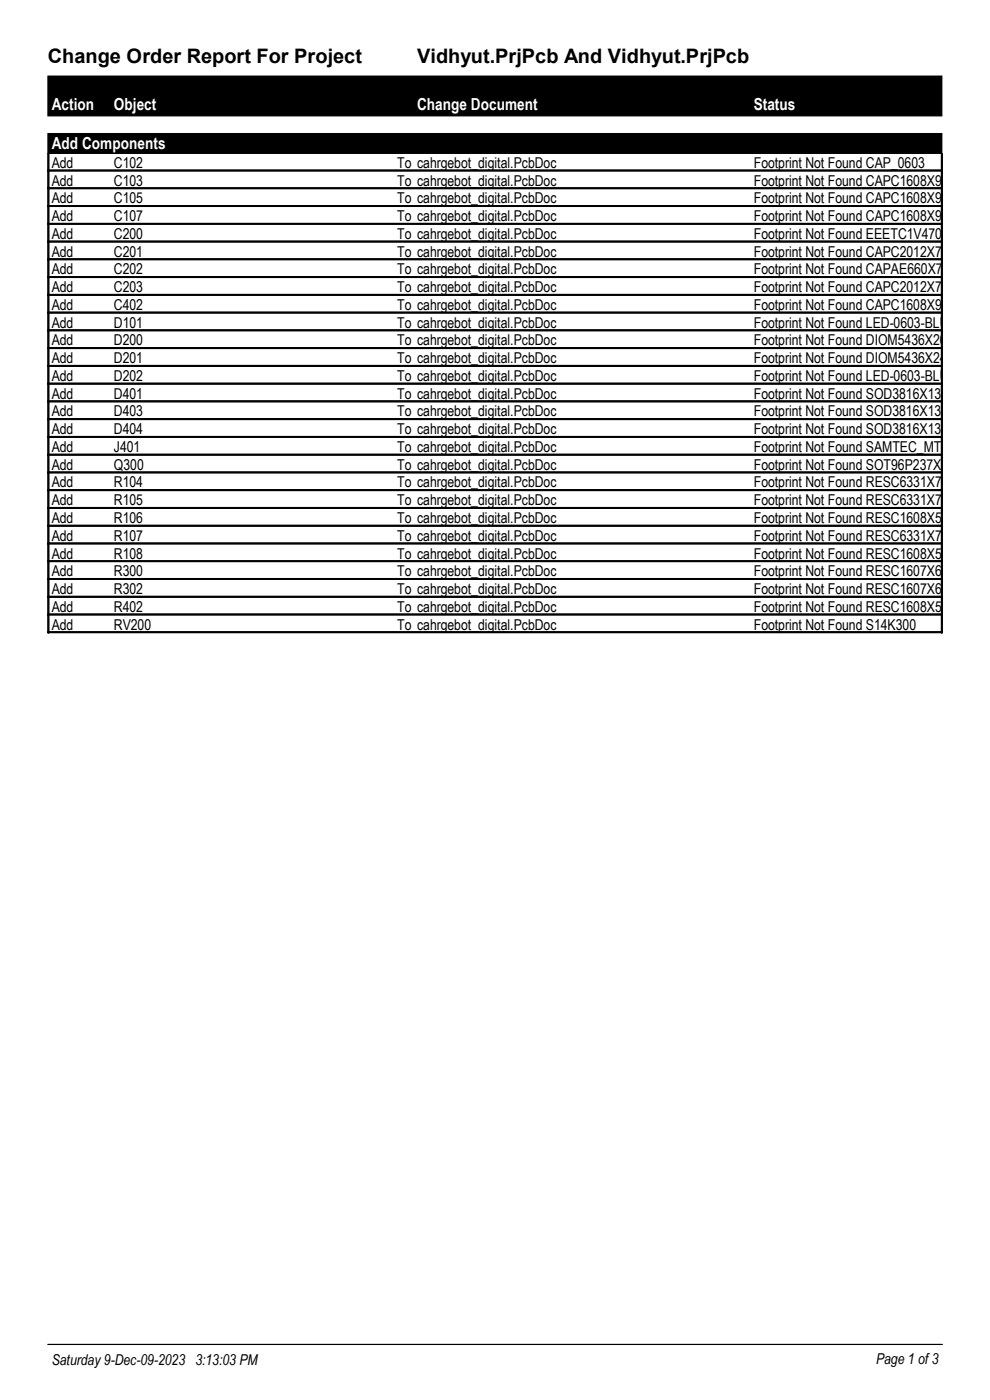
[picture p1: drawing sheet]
<svg xmlns="http://www.w3.org/2000/svg" width="210mm" height="297mm" viewBox="0 0 210 297" stroke-linecap="round" stroke-linejoin="round" font-family="sans-serif">
<defs><g id="words">
<g font-size="4.2">
<text x="10.2" y="13.5">Change Order Report For Project</text>
<text x="88.5" y="13.5">Vidhyut.PrjPcb And Vidhyut.PrjPcb</text>
</g>
<g font-size="3.5" fill="#fff">
<text x="11" y="23.4">Action</text>
<text x="24.2" y="23.4">Object</text>
<text x="88.5" y="23.4">Change Document</text>
<text x="159.9" y="23.4">Status</text>
<text x="11" y="31.6">Add Components</text>
</g>
<g font-size="3.2">
<text x="11" y="35.6">Add</text>
<text x="24.2" y="35.6">C102</text>
<text x="84.2" y="35.6">To cahrgebot_digital.PcbDoc</text>
<text x="159.9" y="35.6">Footprint Not Found CAP_0603</text>
<text x="11" y="39.4">Add</text>
<text x="24.2" y="39.4">C103</text>
<text x="84.2" y="39.4">To cahrgebot_digital.PcbDoc</text>
<text x="159.9" y="39.4">Footprint Not Found CAPC1608X90N</text>
<text x="11" y="43.1">Add</text>
<text x="11" y="46.9">Add</text>
<text x="24.2" y="43.1">C105</text>
<text x="24.2" y="46.9">C107</text>
<text x="84.2" y="43.1">To cahrgebot_digital.PcbDoc</text>
<text x="84.2" y="46.9">To cahrgebot_digital.PcbDoc</text>
<text x="159.9" y="43.1">Footprint Not Found CAPC1608X90</text>
<text x="159.9" y="46.9">Footprint Not Found CAPC1608X90</text>
<text x="11" y="50.7">Add</text>
<text x="24.2" y="50.7">C200</text>
<text x="84.2" y="50.7">To cahrgebot_digital.PcbDoc</text>
<text x="159.9" y="50.7">Footprint Not Found EEETC1V470P</text>
<text x="11" y="54.4">Add</text>
<text x="11" y="58.2">Add</text>
<text x="24.2" y="54.4">C201</text>
<text x="24.2" y="58.2">C202</text>
<text x="84.2" y="54.4">To cahrgebot_digital.PcbDoc</text>
<text x="84.2" y="58.2">To cahrgebot_digital.PcbDoc</text>
<text x="159.9" y="54.4">Footprint Not Found CAPC2012X70N</text>
<text x="159.9" y="58.2">Footprint Not Found CAPAE660X770N</text>
<text x="11" y="62">Add</text>
<text x="11" y="65.7">Add</text>
<text x="24.2" y="62">C203</text>
<text x="24.2" y="65.7">C402</text>
<text x="84.2" y="62">To cahrgebot_digital.PcbDoc</text>
<text x="84.2" y="65.7">To cahrgebot_digital.PcbDoc</text>
<text x="159.9" y="62">Footprint Not Found CAPC2012X70N</text>
<text x="159.9" y="65.7">Footprint Not Found CAPC1608X90</text>
<text x="11" y="69.5">Add</text>
<text x="24.2" y="69.5">D101</text>
<text x="84.2" y="69.5">To cahrgebot_digital.PcbDoc</text>
<text x="159.9" y="69.5">Footprint Not Found LED-0603-BLUE</text>
<text x="11" y="73.3">Add</text>
<text x="11" y="77">Add</text>
<text x="24.2" y="73.3">D200</text>
<text x="24.2" y="77">D201</text>
<text x="84.2" y="73.3">To cahrgebot_digital.PcbDoc</text>
<text x="84.2" y="77">To cahrgebot_digital.PcbDoc</text>
<text x="159.9" y="73.3">Footprint Not Found DIOM5436X261N</text>
<text x="159.9" y="77">Footprint Not Found DIOM5436X244N</text>
<text x="11" y="80.8">Add</text>
<text x="24.2" y="80.8">D202</text>
<text x="84.2" y="80.8">To cahrgebot_digital.PcbDoc</text>
<text x="159.9" y="80.8">Footprint Not Found LED-0603-BLUE</text>
<text x="11" y="84.6">Add</text>
<text x="11" y="88.3">Add</text>
<text x="24.2" y="84.6">D401</text>
<text x="24.2" y="88.3">D403</text>
<text x="84.2" y="84.6">To cahrgebot_digital.PcbDoc</text>
<text x="84.2" y="88.3">To cahrgebot_digital.PcbDoc</text>
<text x="159.9" y="84.6">Footprint Not Found SOD3816X135N</text>
<text x="159.9" y="88.3">Footprint Not Found SOD3816X135N</text>
<text x="11" y="92.1">Add</text>
<text x="11" y="95.9">Add</text>
<text x="24.2" y="92.1">D404</text>
<text x="24.2" y="95.9">J401</text>
<text x="84.2" y="92.1">To cahrgebot_digital.PcbDoc</text>
<text x="84.2" y="95.9">To cahrgebot_digital.PcbDoc</text>
<text x="159.9" y="92.1">Footprint Not Found SOD3816X135N</text>
<text x="159.9" y="95.9">Footprint Not Found SAMTEC_MTMM-101-1</text>
<text x="11" y="99.7">Add</text>
<text x="24.2" y="99.7">Q300</text>
<text x="84.2" y="99.7">To cahrgebot_digital.PcbDoc</text>
<text x="159.9" y="99.7">Footprint Not Found SOT96P237X111-3N</text>
<text x="11" y="103.4">Add</text>
<text x="11" y="107.2">Add</text>
<text x="24.2" y="103.4">R104</text>
<text x="24.2" y="107.2">R105</text>
<text x="84.2" y="103.4">To cahrgebot_digital.PcbDoc</text>
<text x="84.2" y="107.2">To cahrgebot_digital.PcbDoc</text>
<text x="159.9" y="103.4">Footprint Not Found RESC6331X70N</text>
<text x="159.9" y="107.2">Footprint Not Found RESC6331X70N</text>
<text x="11" y="111">Add</text>
<text x="24.2" y="111">R106</text>
<text x="84.2" y="111">To cahrgebot_digital.PcbDoc</text>
<text x="159.9" y="111">Footprint Not Found RESC1608X55N</text>
<text x="11" y="114.7">Add</text>
<text x="11" y="118.5">Add</text>
<text x="24.2" y="114.7">R107</text>
<text x="24.2" y="118.5">R108</text>
<text x="84.2" y="114.7">To cahrgebot_digital.PcbDoc</text>
<text x="84.2" y="118.5">To cahrgebot_digital.PcbDoc</text>
<text x="159.9" y="114.7">Footprint Not Found RESC6331X70N</text>
<text x="159.9" y="118.5">Footprint Not Found RESC1608X55N</text>
<text x="11" y="122.3">Add</text>
<text x="24.2" y="122.3">R300</text>
<text x="84.2" y="122.3">To cahrgebot_digital.PcbDoc</text>
<text x="159.9" y="122.3">Footprint Not Found RESC1607X60N</text>
<text x="11" y="126">Add</text>
<text x="11" y="129.8">Add</text>
<text x="24.2" y="126">R302</text>
<text x="24.2" y="129.8">R402</text>
<text x="84.2" y="126">To cahrgebot_digital.PcbDoc</text>
<text x="84.2" y="129.8">To cahrgebot_digital.PcbDoc</text>
<text x="159.9" y="126">Footprint Not Found RESC1607X60N</text>
<text x="159.9" y="129.8">Footprint Not Found RESC1608X55N</text>
<text x="11" y="133.6">Add</text>
<text x="24.2" y="133.6">RV200</text>
<text x="84.2" y="133.6">To cahrgebot_digital.PcbDoc</text>
<text x="159.9" y="133.6">Footprint Not Found S14K300</text>
<text x="11" y="289.6">Saturday 9-Dec-09-2023 3:13:03 PM</text>
<text x="185.8" y="289.3">Page 1 of 3</text>
</g>
</g></defs>
<g fill="#000" stroke="#000" stroke-width=".21">
<path d="M10.2 16.1h189.6v8.5h-189.6z" fill-rule="evenodd"/>
<path d="M10.2 28.3h189.6v4.3h-189.6z" fill-rule="evenodd"/>
</g>
<g fill="none" stroke="#000" stroke-width=".21">
<path d="M10.2 36.3h189.7M10.2 36.2h189.7M10.2 36.1h189.7M10.2 32.6v101.7M10.2 40h189.7M10.2 39.9h189.7M10.2 39.8h189.7M10.3 32.6v101.7M10.4 32.6v101.7M199.7 32.6v101.7M199.8 32.6v101.7M199.9 32.6v101.7"/>
<path d="M10.2 43.8h189.7M10.2 43.7h189.7M10.2 43.6h189.7M10.2 47.6h189.7M10.2 47.5h189.7M10.2 47.4h189.7M10.2 51.4h189.7M10.2 51.3h189.7M10.2 51.2h189.7M10.2 51.1h189.7M10.2 55.1h189.7M10.2 55h189.7"/>
<path d="M10.2 54.9h189.7M10.2 58.8h189.7M10.2 58.7h189.7M10.2 62.6h189.7M10.2 62.5h189.7M10.2 62.4h189.7M10.2 66.4h189.7M10.2 66.3h189.7M10.2 66.2h189.7M10.2 70.1h189.7M10.2 70h189.7M10.2 74h189.7"/>
<path d="M10.2 73.9h189.7M10.2 73.8h189.7M10.2 73.7h189.7M10.2 77.7h189.7M10.2 77.6h189.7M10.2 77.5h189.7M10.2 81.5h189.7M10.2 81.4h189.7M10.2 81.3h189.7M10.2 85.3h189.7M10.2 85.2h189.7M10.2 85.1h189.7"/>
<path d="M10.2 85h189.7M10.2 89h189.7M10.2 88.9h189.7M10.2 88.8h189.7M10.2 92.8h189.7M10.2 92.7h189.7M10.2 92.6h189.7M10.2 96.6h189.7M10.2 96.5h189.7M10.2 96.4h189.7M10.2 100.3h189.7M10.2 100.2h189.7"/>
<path d="M10.2 100.1h189.7M10.2 104.1h189.7M10.2 104h189.7M10.2 103.9h189.7M10.2 107.9h189.7M10.2 107.8h189.7M10.2 107.7h189.7M10.2 111.6h189.7M10.2 111.5h189.7M10.2 111.4h189.7M10.2 115.4h189.7M10.2 115.3h189.7"/>
<path d="M10.2 115.2h189.7M10.2 119.2h189.7M10.2 119.1h189.7M10.2 119h189.7M10.2 122.9h189.7M10.2 122.8h189.7M10.2 122.7h189.7M10.2 126.7h189.7M10.2 126.6h189.7M10.2 126.5h189.7M10.2 130.5h189.7M10.2 130.4h189.7"/>
<path d="M10.2 130.3h189.7M10.2 134.2h189.7M10.2 134.1h189.7M10.2 134h189.7M10.2 285.2h189.7"/>
</g>
<use href="#words"/>
</svg>
